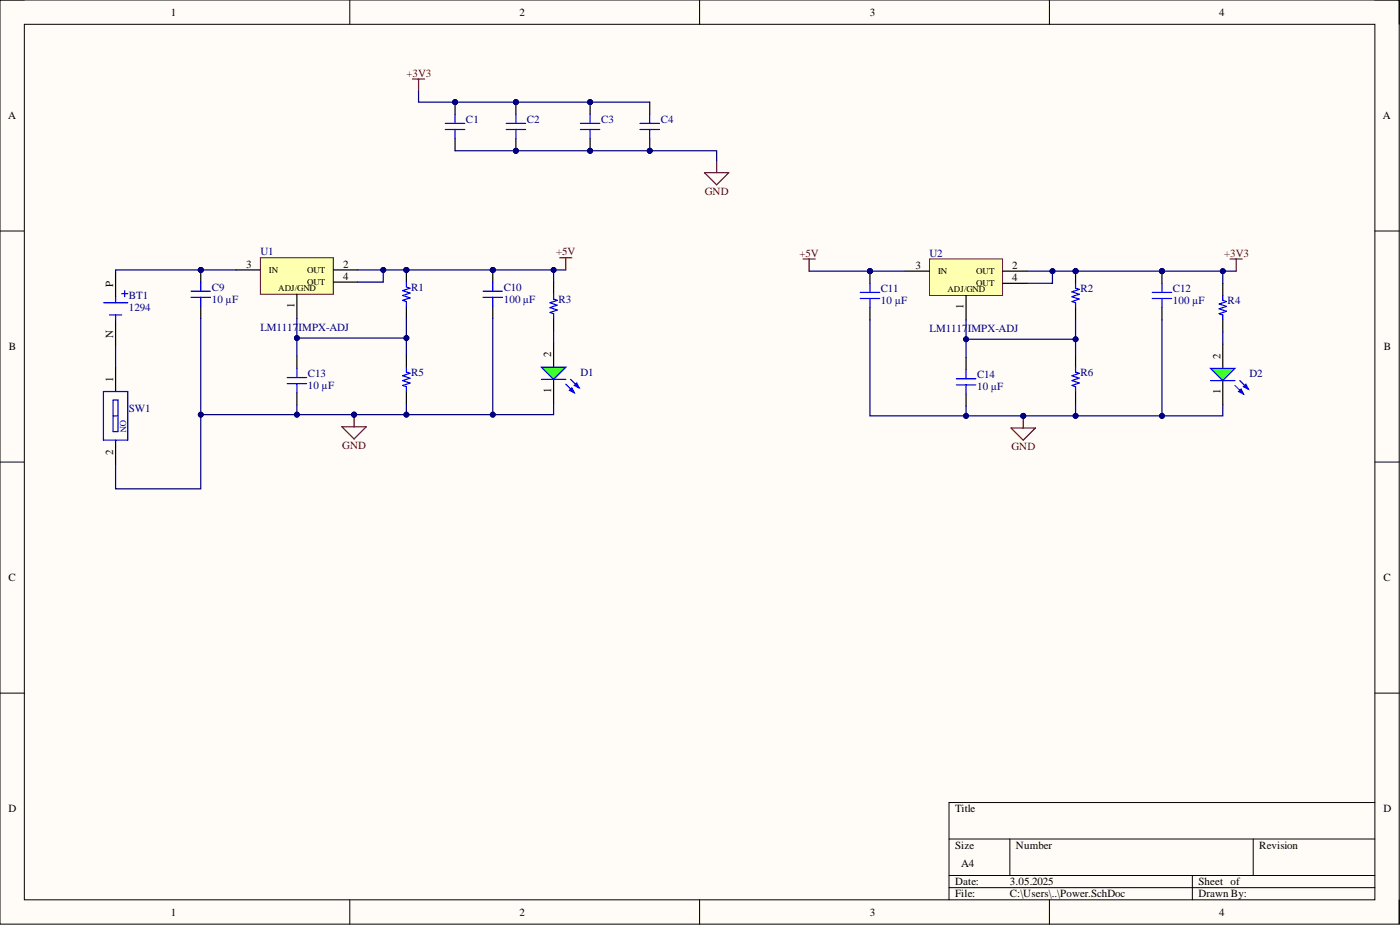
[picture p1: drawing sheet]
<svg xmlns="http://www.w3.org/2000/svg" width="292mm" height="193mm" viewBox="0 0 292 193" stroke-linecap="round" stroke-linejoin="round" font-family="sans-serif">
<defs><g id="words">
<g font-size="2.3">
<text x="35.6" y="3.3">1</text>
<text x="108.4" y="3.3">2</text>
<text x="181.5" y="3.3">3</text>
<text x="254.4" y="3.3">4</text>
<text x="1.7" y="24.9">A</text>
<text x="288.6" y="24.9">A</text>
<text x="23.6" y="59.9" transform="rotate(-90 23.6 59.9)">P</text>
<text x="51.4" y="55.8">3</text>
<text x="71.6" y="55.8">2</text>
<text x="71.6" y="58.3">4</text>
<text x="191" y="56.1">3</text>
<text x="211.2" y="56.1">2</text>
<text x="211.2" y="58.6">4</text>
<text x="61.4" y="64.3" transform="rotate(-90 61.4 64.3)">1</text>
<text x="201.1" y="64.5" transform="rotate(-90 201.1 64.5)">1</text>
<text x="23.6" y="70.6" transform="rotate(-90 23.6 70.6)">N</text>
<text x="1.9" y="73.1">B</text>
<text x="115" y="74.6" transform="rotate(-90 115 74.6)">2</text>
<text x="254.6" y="74.8" transform="rotate(-90 254.6 74.8)">2</text>
<text x="288.7" y="73.1">B</text>
<text x="23.6" y="79.7" transform="rotate(-90 23.6 79.7)">1</text>
<text x="115" y="82" transform="rotate(-90 115 82)">1</text>
<text x="254.6" y="82.3" transform="rotate(-90 254.6 82.3)">1</text>
<text x="23.6" y="94.9" transform="rotate(-90 23.6 94.9)">2</text>
<text x="1.8" y="121.3">C</text>
<text x="288.6" y="121.3">C</text>
<text x="1.8" y="169.5">D</text>
<text x="199.3" y="169.5">Title</text>
<text x="288.6" y="169.5">D</text>
<text x="199.3" y="177.1">Size</text>
<text x="212" y="177.1">Number</text>
<text x="262.7" y="177.1">Revision</text>
<text x="199.3" y="184.7">Date:</text>
<text x="200.5" y="180.9">A4</text>
<text x="210.7" y="184.7">3.05.2025</text>
<text x="250" y="184.7">Sheet of</text>
<text x="35.6" y="191">1</text>
<text x="108.4" y="191">2</text>
<text x="181.5" y="191">3</text>
<text x="199.3" y="187.2">File:</text>
<text x="210.7" y="187.2">C:\Users\..\Power.SchDoc</text>
<text x="250" y="187.2">Drawn By:</text>
<text x="254.4" y="191">4</text>
</g>
<g font-size="2.3" fill="#800000">
<text x="84.8" y="16">+3V3</text>
<text x="147.1" y="40.6">GND</text>
<text x="116" y="53.3">+5V</text>
<text x="166.8" y="53.5">+5V</text>
<text x="255.4" y="53.5">+3V3</text>
<text x="71.4" y="93.6">GND</text>
<text x="211" y="93.9">GND</text>
</g>
<g font-size="2.3" fill="#000080">
<text x="97.2" y="25.6">C1</text>
<text x="109.9" y="25.6">C2</text>
<text x="125.4" y="25.6">C3</text>
<text x="137.8" y="25.6">C4</text>
<text x="54.3" y="53.3">U1</text>
<text x="193.9" y="53.5">U2</text>
<text x="26.9" y="62.4">BT1</text>
<text x="26.9" y="64.9">1294</text>
<text x="44.2" y="60.6">C9</text>
<text x="44.2" y="63.2">10 µF</text>
<text x="85.8" y="60.6">R1</text>
<text x="105.1" y="60.6">C10</text>
<text x="105.1" y="63.2">100 µF</text>
<text x="116.5" y="63.2">R3</text>
<text x="183.8" y="60.9">C11</text>
<text x="183.8" y="63.4">10 µF</text>
<text x="225.4" y="60.9">R2</text>
<text x="244.7" y="60.9">C12</text>
<text x="244.7" y="63.4">100 µF</text>
<text x="256.1" y="63.4">R4</text>
<text x="54.3" y="69">LM1117</text>
<text x="62.3" y="69">IMPX-ADJ</text>
<text x="193.9" y="69.3">LM1117</text>
<text x="201.9" y="69.3">IMPX-ADJ</text>
<text x="64.2" y="78.6">C13</text>
<text x="64.2" y="81.2">10 µF</text>
<text x="85.8" y="78.4">R5</text>
<text x="121.1" y="78.4">D1</text>
<text x="203.8" y="78.9">C14</text>
<text x="203.8" y="81.4">10 µF</text>
<text x="225.4" y="78.4">R6</text>
<text x="260.7" y="78.6">D2</text>
<text x="26.9" y="86">SW1</text>
</g>
<g font-size="1.9">
<text x="56.1" y="56.9">IN</text>
<text x="64.1" y="56.9">OUT</text>
<text x="64.1" y="59.4">OUT</text>
<text x="195.7" y="57.2">IN</text>
<text x="203.7" y="57.2">OUT</text>
<text x="203.7" y="59.7">OUT</text>
<text x="58" y="60.7">ADJ/GND</text>
<text x="197.7" y="61">ADJ/GND</text>
</g>
<text font-size="1.9" fill="#0000bf" x="25" y="87.5" transform="rotate(90 25 87.5)">ON</text>
</g></defs>
<path d="M0 0h291.9v192.8h-291.9z" fill-rule="evenodd" fill="#fffcf8"/>
<path d="M0 0h291.9v192.8h-291.9z" fill="none" stroke="#000" stroke-width=".21"/>
<path d="M5.1 5.1h281.8v182.6h-281.8z" fill-rule="evenodd" fill="#fffcf8"/>
<g fill="none" stroke="#000" stroke-width=".21">
<path d="M0 0h5.1M73 0v5.1M146 0v5.1M219 0v5.1M286.9 0h5v5.1M5.1 5.1h281.8v182.6h-281.8zM0 48.2h5.1M286.9 48.2h5M0 96.4h5.1M286.9 96.4h5M0 144.6h5.1M286.9 144.6h5"/>
<path d="M198 175h88.9M210.7 175v7.6M261.5 175v7.6M286.9 167.4h-88.9v20.3M73 187.7v5.1M146 187.7v5.1M198 182.6h88.9M198 185.2h88.9M219 187.7v5.1M248.8 182.6v5.1M291.9 187.7v5.1"/>
</g>
<circle cx="41.9" cy="56.3" r=".51" fill="#000080"/>
<circle cx="41.9" cy="56.3" r=".51" fill="none" stroke="#000080" stroke-width=".21"/>
<path d="M41.9 56.3v2.5M41.9 63.9v2.6" fill="none" stroke="#000" stroke-width=".25"/>
<circle cx="41.9" cy="56.3" r=".51" fill="#000080"/>
<circle cx="41.9" cy="56.3" r=".51" fill="none" stroke="#000080" stroke-width=".21"/>
<path d="M41.9 58.8v2M39.9 60.8h4M39.9 62h4M41.9 62v1.9M59.9 78.8h4.1M61.9 76.9v1.9M59.9 80h4.1M61.9 80v1.9" fill="none" stroke="#00f" stroke-width=".25"/>
<path d="M61.9 74.3v2.6M61.9 81.9v2.6" fill="none" stroke="#000" stroke-width=".25"/>
<circle cx="102.8" cy="56.3" r=".51" fill="#000080"/>
<circle cx="102.8" cy="56.3" r=".51" fill="none" stroke="#000080" stroke-width=".21"/>
<path d="M102.8 56.3v2.5M102.8 63.9v2.6" fill="none" stroke="#000" stroke-width=".25"/>
<circle cx="102.8" cy="56.3" r=".51" fill="#000080"/>
<circle cx="102.8" cy="56.3" r=".51" fill="none" stroke="#000080" stroke-width=".21"/>
<path d="M102.8 58.8v2M100.8 60.8h4M100.8 62h4M102.8 62v1.9" fill="none" stroke="#00f" stroke-width=".25"/>
<path d="M54.3 53.8h15.3v7.6h-15.3z" fill-rule="evenodd" fill="#ffffb0"/>
<path d="M54.3 53.8h15.3v7.6h-15.3z" fill="none" stroke="#800000" stroke-width=".21"/>
<path d="M49.2 56.3h5.1M69.6 56.3h5M69.6 58.8h5M61.9 61.4v5.1" fill="none" stroke="#000" stroke-width=".25"/>
<circle cx="84.8" cy="56.3" r=".51" fill="#000080"/>
<circle cx="84.8" cy="56.3" r=".51" fill="none" stroke="#000080" stroke-width=".21"/>
<path d="M84.8 56.3v2.5" fill="none" stroke="#000" stroke-width=".25"/>
<circle cx="84.8" cy="56.3" r=".51" fill="#000080"/>
<circle cx="84.8" cy="56.3" r=".51" fill="none" stroke="#000080" stroke-width=".21"/>
<path d="M84.8 63.9v2.6M84.8 74.1v2.5M84.8 81.7v2.5" fill="none" stroke="#000" stroke-width=".25"/>
<path d="M84.8 58.8v1.1l.7 .2-1.5 .5 1.5 .5-1.5 .5 1.5 .5-1.5 .6 .8 .2v1M84.8 76.6v1l.7 .3-1.5 .5 1.5 .5-1.5 .5 1.5 .5-1.5 .5 .8 .3v1" fill="none" stroke="#00f" stroke-width=".25"/>
<path d="M71.3 89h5.1l-2.5 2.6zM73.9 86.5v2.5" fill="none" stroke="#800000" stroke-width=".25"/>
<circle cx="73.9" cy="86.5" r=".51" fill="#000080"/>
<circle cx="73.9" cy="86.5" r=".51" fill="none" stroke="#000080" stroke-width=".21"/>
<path d="M21.6 81.7h5.1v10.1h-5.1zM23.6 83.5h1v6.6h-1zM23.6 86.8h1" fill="none" stroke="#00f" stroke-width=".25"/>
<path d="M24.1 76.6v5.1M24.1 91.8v5.1" fill="none" stroke="#000" stroke-width=".25"/>
<circle cx="181.5" cy="56.6" r=".51" fill="#000080"/>
<circle cx="181.5" cy="56.6" r=".51" fill="none" stroke="#000080" stroke-width=".21"/>
<path d="M181.5 56.6v2.5M181.5 64.2v2.5" fill="none" stroke="#000" stroke-width=".25"/>
<circle cx="181.5" cy="56.6" r=".51" fill="#000080"/>
<circle cx="181.5" cy="56.6" r=".51" fill="none" stroke="#000080" stroke-width=".21"/>
<path d="M181.5 59.1v1.9M179.5 61h4M179.5 62.3h4M181.5 62.3v1.9M199.5 79h4.1M201.6 77.1v1.9M199.5 80.3h4.1M201.6 80.3v1.9" fill="none" stroke="#00f" stroke-width=".25"/>
<path d="M201.6 74.6v2.5M201.6 82.2v2.5" fill="none" stroke="#000" stroke-width=".25"/>
<circle cx="242.4" cy="56.6" r=".51" fill="#000080"/>
<circle cx="242.4" cy="56.6" r=".51" fill="none" stroke="#000080" stroke-width=".21"/>
<path d="M242.4 56.6v2.5M242.4 64.2v2.5" fill="none" stroke="#000" stroke-width=".25"/>
<circle cx="242.4" cy="56.6" r=".51" fill="#000080"/>
<circle cx="242.4" cy="56.6" r=".51" fill="none" stroke="#000080" stroke-width=".21"/>
<path d="M242.4 59.1v1.9M240.4 61h4.1M240.4 62.3h4.1M242.4 62.3v1.9" fill="none" stroke="#00f" stroke-width=".25"/>
<path d="M193.9 54h15.3v7.6h-15.3z" fill-rule="evenodd" fill="#ffffb0"/>
<path d="M193.9 54h15.3v7.6h-15.3z" fill="none" stroke="#800000" stroke-width=".21"/>
<path d="M188.9 56.6h5M209.2 56.6h5.1M209.2 59.1h5.1M201.6 61.6v5.1" fill="none" stroke="#000" stroke-width=".25"/>
<circle cx="224.4" cy="56.6" r=".51" fill="#000080"/>
<circle cx="224.4" cy="56.6" r=".51" fill="none" stroke="#000080" stroke-width=".21"/>
<path d="M224.4 56.6v2.5" fill="none" stroke="#000" stroke-width=".25"/>
<circle cx="224.4" cy="56.6" r=".51" fill="#000080"/>
<circle cx="224.4" cy="56.6" r=".51" fill="none" stroke="#000080" stroke-width=".21"/>
<path d="M224.4 64.2v2.5" fill="none" stroke="#000" stroke-width=".25"/>
<path d="M224.4 59.1v1l.8 .3-1.6 .5 1.6 .5-1.6 .5 1.6 .5-1.6 .5 .8 .3v1" fill="none" stroke="#00f" stroke-width=".25"/>
<path d="M211 89.3h5l-2.5 2.5zM213.5 86.8v2.5" fill="none" stroke="#800000" stroke-width=".25"/>
<circle cx="213.5" cy="86.8" r=".51" fill="#000080"/>
<circle cx="213.5" cy="86.8" r=".51" fill="none" stroke="#000080" stroke-width=".21"/>
<path d="M115.5 71.5v5.1M115.5 79.1v5.1M224.4 74.1v2.5M224.4 81.7v2.5" fill="none" stroke="#000" stroke-width=".25"/>
<path d="M224.4 76.6v1l.8 .3-1.6 .5 1.6 .5-1.6 .5 1.6 .5-1.6 .5 .8 .3v1" fill="none" stroke="#00f" stroke-width=".25"/>
<path d="M113 76.6h5l-2.5 2.5z" fill="#0f0"/>
<path d="M113 76.6h5l-2.5 2.5zM119.1 79.1l1.7 1.8M118 80.2l1.8 1.7" fill="none" stroke="#00f" stroke-width=".25"/>
<path d="M118.8 81.4l.5-.5 .5 1z" fill="#00f"/>
<path d="M118.8 81.4l.5-.5 .5 1z" fill="none" stroke="#00f" stroke-width=".25"/>
<path d="M119.8 80.4l.5-.5 .5 1z" fill="#00f"/>
<path d="M113 79.1h5M119.8 80.4l.5-.5 .5 1z" fill="none" stroke="#00f" stroke-width=".25"/>
<path d="M255.1 71.8v5.1M255.1 79.4v5.1" fill="none" stroke="#000" stroke-width=".25"/>
<path d="M252.6 76.9h5.1l-2.6 2.5z" fill="#0f0"/>
<path d="M252.6 76.9h5.1l-2.6 2.5zM258.7 79.4l1.8 1.8M257.7 80.4l1.7 1.8" fill="none" stroke="#00f" stroke-width=".25"/>
<path d="M258.4 81.7l.5-.5 .5 1z" fill="#00f"/>
<path d="M258.4 81.7l.5-.5 .5 1z" fill="none" stroke="#00f" stroke-width=".25"/>
<path d="M259.4 80.7l.5-.5 .6 1z" fill="#00f"/>
<path d="M115.5 61.4v1l.8 .3-1.6 .5 1.6 .5-1.6 .5 1.6 .5-1.6 .5 .8 .2v1.1M252.6 79.4h5.1M255.1 61.6v1.1l.8 .2-1.5 .5 1.5 .5-1.5 .5 1.5 .5-1.5 .5 .7 .3v1M259.4 80.7l.5-.5 .6 1z" fill="none" stroke="#00f" stroke-width=".25"/>
<path d="M115.5 58.8v2.6M255.1 59.1v2.5M115.5 66.5v2.5M255.1 66.7v2.6" fill="none" stroke="#000" stroke-width=".25"/>
<path d="M116.8 53.8h2.5M118 53.8v2.5M167.5 54h2.6M168.8 54v2.6M256.6 54h2.6M257.9 54v2.6" fill="none" stroke="#800000" stroke-width=".25"/>
<circle cx="107.6" cy="31.5" r=".51" fill="#000080"/>
<circle cx="107.6" cy="31.5" r=".51" fill="none" stroke="#000080" stroke-width=".21"/>
<circle cx="107.6" cy="21.3" r=".51" fill="#000080"/>
<circle cx="107.6" cy="21.3" r=".51" fill="none" stroke="#000080" stroke-width=".21"/>
<path d="M107.6 28.9v2.6" fill="none" stroke="#000" stroke-width=".25"/>
<circle cx="107.6" cy="31.5" r=".51" fill="#000080"/>
<circle cx="107.6" cy="31.5" r=".51" fill="none" stroke="#000080" stroke-width=".21"/>
<path d="M107.6 21.3v2.5" fill="none" stroke="#000" stroke-width=".25"/>
<circle cx="107.6" cy="21.3" r=".51" fill="#000080"/>
<circle cx="107.6" cy="21.3" r=".51" fill="none" stroke="#000080" stroke-width=".21"/>
<path d="M105.6 25.7h4.1M105.6 27h4.1M107.6 23.8v1.9M107.6 27v1.9" fill="none" stroke="#00f" stroke-width=".25"/>
<circle cx="94.9" cy="21.3" r=".51" fill="#000080"/>
<circle cx="94.9" cy="21.3" r=".51" fill="none" stroke="#000080" stroke-width=".21"/>
<path d="M94.9 21.3v2.5" fill="none" stroke="#000" stroke-width=".25"/>
<circle cx="94.9" cy="21.3" r=".51" fill="#000080"/>
<circle cx="94.9" cy="21.3" r=".51" fill="none" stroke="#000080" stroke-width=".21"/>
<path d="M94.9 28.9v2.6" fill="none" stroke="#000" stroke-width=".25"/>
<path d="M92.9 27h4.1M92.9 25.7h4.1M94.9 23.8v1.9M94.9 27v1.9" fill="none" stroke="#00f" stroke-width=".25"/>
<circle cx="135.6" cy="31.5" r=".51" fill="#000080"/>
<circle cx="135.6" cy="31.5" r=".51" fill="none" stroke="#000080" stroke-width=".21"/>
<path d="M135.6 28.9v2.6" fill="none" stroke="#000" stroke-width=".25"/>
<circle cx="135.6" cy="31.5" r=".51" fill="#000080"/>
<circle cx="135.6" cy="31.5" r=".51" fill="none" stroke="#000080" stroke-width=".21"/>
<path d="M135.6 21.3v2.5" fill="none" stroke="#000" stroke-width=".25"/>
<path d="M133.5 25.7h4.1M133.5 27h4.1M135.6 23.8v1.9M135.6 27v1.9" fill="none" stroke="#00f" stroke-width=".25"/>
<circle cx="123.1" cy="21.3" r=".51" fill="#000080"/>
<circle cx="123.1" cy="21.3" r=".51" fill="none" stroke="#000080" stroke-width=".21"/>
<circle cx="123.1" cy="31.5" r=".51" fill="#000080"/>
<circle cx="123.1" cy="31.5" r=".51" fill="none" stroke="#000080" stroke-width=".21"/>
<path d="M123.1 21.3v2.5" fill="none" stroke="#000" stroke-width=".25"/>
<circle cx="123.1" cy="21.3" r=".51" fill="#000080"/>
<circle cx="123.1" cy="21.3" r=".51" fill="none" stroke="#000080" stroke-width=".21"/>
<path d="M123.1 28.9v2.6" fill="none" stroke="#000" stroke-width=".25"/>
<circle cx="123.1" cy="31.5" r=".51" fill="#000080"/>
<circle cx="123.1" cy="31.5" r=".51" fill="none" stroke="#000080" stroke-width=".21"/>
<path d="M121.1 27h4.1M121.1 25.7h4.1M123.1 23.8v1.9M123.1 27v1.9M21.6 63.2h5.1M22.8 65.7h2.6M24.1 61.9v1.3M24.1 65.7v1.3M25.4 61.3h1.3M26 60.6v1.3" fill="none" stroke="#00f" stroke-width=".25"/>
<path d="M86.1 16.5h2.5M87.3 16.5v2.5M147 36h5.1l-2.6 2.6zM149.5 33.5v2.5" fill="none" stroke="#800000" stroke-width=".25"/>
<path d="M24.1 56.8v5.1M24.1 67v5" fill="none" stroke="#000" stroke-width=".25"/>
<path d="M80 56.3v2.5h-5.4" fill="none" stroke="#000080" stroke-width=".25"/>
<circle cx="80" cy="56.3" r=".51" fill="#000080"/>
<circle cx="80" cy="56.3" r=".51" fill="none" stroke="#000080" stroke-width=".21"/>
<path d="M41.9 56.3h7.3" fill="none" stroke="#000080" stroke-width=".25"/>
<circle cx="41.9" cy="56.3" r=".51" fill="#000080"/>
<circle cx="41.9" cy="56.3" r=".51" fill="none" stroke="#000080" stroke-width=".21"/>
<path d="M61.9 70.5h22.9" fill="none" stroke="#000080" stroke-width=".25"/>
<circle cx="61.9" cy="70.5" r=".51" fill="#000080"/>
<circle cx="61.9" cy="70.5" r=".51" fill="none" stroke="#000080" stroke-width=".21"/>
<circle cx="84.8" cy="70.5" r=".51" fill="#000080"/>
<circle cx="84.8" cy="70.5" r=".51" fill="none" stroke="#000080" stroke-width=".21"/>
<path d="M61.9 84.5v2h12" fill="none" stroke="#000080" stroke-width=".25"/>
<circle cx="61.9" cy="86.5" r=".51" fill="#000080"/>
<circle cx="61.9" cy="86.5" r=".51" fill="none" stroke="#000080" stroke-width=".21"/>
<circle cx="73.9" cy="86.5" r=".51" fill="#000080"/>
<circle cx="73.9" cy="86.5" r=".51" fill="none" stroke="#000080" stroke-width=".21"/>
<path d="M84.8 84.2v2.3h-10.9" fill="none" stroke="#000080" stroke-width=".25"/>
<circle cx="84.8" cy="86.5" r=".51" fill="#000080"/>
<circle cx="84.8" cy="86.5" r=".51" fill="none" stroke="#000080" stroke-width=".21"/>
<circle cx="73.9" cy="86.5" r=".51" fill="#000080"/>
<circle cx="73.9" cy="86.5" r=".51" fill="none" stroke="#000080" stroke-width=".21"/>
<path d="M84.8 56.3h18" fill="none" stroke="#000080" stroke-width=".25"/>
<circle cx="84.8" cy="56.3" r=".51" fill="#000080"/>
<circle cx="84.8" cy="56.3" r=".51" fill="none" stroke="#000080" stroke-width=".21"/>
<circle cx="102.8" cy="56.3" r=".51" fill="#000080"/>
<circle cx="102.8" cy="56.3" r=".51" fill="none" stroke="#000080" stroke-width=".21"/>
<path d="M102.8 66.5v20h-18" fill="none" stroke="#000080" stroke-width=".25"/>
<circle cx="84.8" cy="86.5" r=".51" fill="#000080"/>
<circle cx="84.8" cy="86.5" r=".51" fill="none" stroke="#000080" stroke-width=".21"/>
<circle cx="102.8" cy="86.5" r=".51" fill="#000080"/>
<circle cx="102.8" cy="86.5" r=".51" fill="none" stroke="#000080" stroke-width=".21"/>
<path d="M41.9 66.5v20h20" fill="none" stroke="#000080" stroke-width=".25"/>
<circle cx="41.9" cy="86.5" r=".51" fill="#000080"/>
<circle cx="41.9" cy="86.5" r=".51" fill="none" stroke="#000080" stroke-width=".21"/>
<circle cx="61.9" cy="86.5" r=".51" fill="#000080"/>
<circle cx="61.9" cy="86.5" r=".51" fill="none" stroke="#000080" stroke-width=".21"/>
<path d="M41.9 86.5v15.5h-17.8v-5.1" fill="none" stroke="#000080" stroke-width=".25"/>
<circle cx="41.9" cy="86.5" r=".51" fill="#000080"/>
<circle cx="41.9" cy="86.5" r=".51" fill="none" stroke="#000080" stroke-width=".21"/>
<path d="M219.6 56.6v2.5h-5.3" fill="none" stroke="#000080" stroke-width=".25"/>
<circle cx="219.6" cy="56.6" r=".51" fill="#000080"/>
<circle cx="219.6" cy="56.6" r=".51" fill="none" stroke="#000080" stroke-width=".21"/>
<path d="M181.5 56.6h7.4" fill="none" stroke="#000080" stroke-width=".25"/>
<circle cx="181.5" cy="56.6" r=".51" fill="#000080"/>
<circle cx="181.5" cy="56.6" r=".51" fill="none" stroke="#000080" stroke-width=".21"/>
<path d="M201.6 70.8h22.8" fill="none" stroke="#000080" stroke-width=".25"/>
<circle cx="201.6" cy="70.8" r=".51" fill="#000080"/>
<circle cx="201.6" cy="70.8" r=".51" fill="none" stroke="#000080" stroke-width=".21"/>
<circle cx="224.4" cy="70.8" r=".51" fill="#000080"/>
<circle cx="224.4" cy="70.8" r=".51" fill="none" stroke="#000080" stroke-width=".21"/>
<path d="M201.6 84.7v2.1h11.9" fill="none" stroke="#000080" stroke-width=".25"/>
<circle cx="201.6" cy="86.8" r=".51" fill="#000080"/>
<circle cx="201.6" cy="86.8" r=".51" fill="none" stroke="#000080" stroke-width=".21"/>
<circle cx="213.5" cy="86.8" r=".51" fill="#000080"/>
<circle cx="213.5" cy="86.8" r=".51" fill="none" stroke="#000080" stroke-width=".21"/>
<path d="M224.4 56.6h18" fill="none" stroke="#000080" stroke-width=".25"/>
<circle cx="224.4" cy="56.6" r=".51" fill="#000080"/>
<circle cx="224.4" cy="56.6" r=".51" fill="none" stroke="#000080" stroke-width=".21"/>
<circle cx="242.4" cy="56.6" r=".51" fill="#000080"/>
<circle cx="242.4" cy="56.6" r=".51" fill="none" stroke="#000080" stroke-width=".21"/>
<path d="M242.4 66.7v20.1h-18" fill="none" stroke="#000080" stroke-width=".25"/>
<circle cx="224.4" cy="86.8" r=".51" fill="#000080"/>
<circle cx="224.4" cy="86.8" r=".51" fill="none" stroke="#000080" stroke-width=".21"/>
<circle cx="242.4" cy="86.8" r=".51" fill="#000080"/>
<circle cx="242.4" cy="86.8" r=".51" fill="none" stroke="#000080" stroke-width=".21"/>
<path d="M181.5 66.7v20.1h20.1" fill="none" stroke="#000080" stroke-width=".25"/>
<circle cx="201.6" cy="86.8" r=".51" fill="#000080"/>
<circle cx="201.6" cy="86.8" r=".51" fill="none" stroke="#000080" stroke-width=".21"/>
<path d="M168.8 56.6h12.7" fill="none" stroke="#000080" stroke-width=".25"/>
<circle cx="181.5" cy="56.6" r=".51" fill="#000080"/>
<circle cx="181.5" cy="56.6" r=".51" fill="none" stroke="#000080" stroke-width=".21"/>
<path d="M115.5 56.3v2.5" fill="none" stroke="#000080" stroke-width=".25"/>
<circle cx="115.5" cy="56.3" r=".51" fill="#000080"/>
<circle cx="115.5" cy="56.3" r=".51" fill="none" stroke="#000080" stroke-width=".21"/>
<path d="M115.5 69v2.5M115.5 84.2v2.3h-12.7" fill="none" stroke="#000080" stroke-width=".25"/>
<circle cx="102.8" cy="86.5" r=".51" fill="#000080"/>
<circle cx="102.8" cy="86.5" r=".51" fill="none" stroke="#000080" stroke-width=".21"/>
<path d="M255.1 56.6v2.5" fill="none" stroke="#000080" stroke-width=".25"/>
<circle cx="255.1" cy="56.6" r=".51" fill="#000080"/>
<circle cx="255.1" cy="56.6" r=".51" fill="none" stroke="#000080" stroke-width=".21"/>
<path d="M255.1 69.3v2.5M255.1 84.5v2.3h-12.7" fill="none" stroke="#000080" stroke-width=".25"/>
<circle cx="242.4" cy="86.8" r=".51" fill="#000080"/>
<circle cx="242.4" cy="86.8" r=".51" fill="none" stroke="#000080" stroke-width=".21"/>
<path d="M214.3 56.6h10.1" fill="none" stroke="#000080" stroke-width=".25"/>
<circle cx="219.6" cy="56.6" r=".51" fill="#000080"/>
<circle cx="219.6" cy="56.6" r=".51" fill="none" stroke="#000080" stroke-width=".21"/>
<circle cx="224.4" cy="56.6" r=".51" fill="#000080"/>
<circle cx="224.4" cy="56.6" r=".51" fill="none" stroke="#000080" stroke-width=".21"/>
<path d="M242.4 56.6h15.5" fill="none" stroke="#000080" stroke-width=".25"/>
<circle cx="242.4" cy="56.6" r=".51" fill="#000080"/>
<circle cx="242.4" cy="56.6" r=".51" fill="none" stroke="#000080" stroke-width=".21"/>
<circle cx="255.1" cy="56.6" r=".51" fill="#000080"/>
<circle cx="255.1" cy="56.6" r=".51" fill="none" stroke="#000080" stroke-width=".21"/>
<path d="M201.6 66.7v7.9" fill="none" stroke="#000080" stroke-width=".25"/>
<circle cx="201.6" cy="70.8" r=".51" fill="#000080"/>
<circle cx="201.6" cy="70.8" r=".51" fill="none" stroke="#000080" stroke-width=".21"/>
<path d="M224.4 66.7v7.4" fill="none" stroke="#000080" stroke-width=".25"/>
<circle cx="224.4" cy="70.8" r=".51" fill="#000080"/>
<circle cx="224.4" cy="70.8" r=".51" fill="none" stroke="#000080" stroke-width=".21"/>
<path d="M74.6 56.3h10.2" fill="none" stroke="#000080" stroke-width=".25"/>
<circle cx="80" cy="56.3" r=".51" fill="#000080"/>
<circle cx="80" cy="56.3" r=".51" fill="none" stroke="#000080" stroke-width=".21"/>
<circle cx="84.8" cy="56.3" r=".51" fill="#000080"/>
<circle cx="84.8" cy="56.3" r=".51" fill="none" stroke="#000080" stroke-width=".21"/>
<path d="M102.8 56.3h15.2" fill="none" stroke="#000080" stroke-width=".25"/>
<circle cx="102.8" cy="56.3" r=".51" fill="#000080"/>
<circle cx="102.8" cy="56.3" r=".51" fill="none" stroke="#000080" stroke-width=".21"/>
<circle cx="115.5" cy="56.3" r=".51" fill="#000080"/>
<circle cx="115.5" cy="56.3" r=".51" fill="none" stroke="#000080" stroke-width=".21"/>
<path d="M61.9 66.5v7.8" fill="none" stroke="#000080" stroke-width=".25"/>
<circle cx="61.9" cy="70.5" r=".51" fill="#000080"/>
<circle cx="61.9" cy="70.5" r=".51" fill="none" stroke="#000080" stroke-width=".21"/>
<path d="M84.8 66.5v7.6" fill="none" stroke="#000080" stroke-width=".25"/>
<circle cx="84.8" cy="70.5" r=".51" fill="#000080"/>
<circle cx="84.8" cy="70.5" r=".51" fill="none" stroke="#000080" stroke-width=".21"/>
<path d="M41.9 56.3h-17.8v.5" fill="none" stroke="#000080" stroke-width=".25"/>
<circle cx="41.9" cy="56.3" r=".51" fill="#000080"/>
<circle cx="41.9" cy="56.3" r=".51" fill="none" stroke="#000080" stroke-width=".21"/>
<path d="M24.1 72v4.6M224.4 84.2v2.6h-10.9" fill="none" stroke="#000080" stroke-width=".25"/>
<circle cx="213.5" cy="86.8" r=".51" fill="#000080"/>
<circle cx="213.5" cy="86.8" r=".51" fill="none" stroke="#000080" stroke-width=".21"/>
<circle cx="224.4" cy="86.8" r=".51" fill="#000080"/>
<circle cx="224.4" cy="86.8" r=".51" fill="none" stroke="#000080" stroke-width=".21"/>
<path d="M87.3 19v2.3h48.3" fill="none" stroke="#000080" stroke-width=".25"/>
<circle cx="94.9" cy="21.3" r=".51" fill="#000080"/>
<circle cx="94.9" cy="21.3" r=".51" fill="none" stroke="#000080" stroke-width=".21"/>
<circle cx="107.6" cy="21.3" r=".51" fill="#000080"/>
<circle cx="107.6" cy="21.3" r=".51" fill="none" stroke="#000080" stroke-width=".21"/>
<circle cx="123.1" cy="21.3" r=".51" fill="#000080"/>
<circle cx="123.1" cy="21.3" r=".51" fill="none" stroke="#000080" stroke-width=".21"/>
<path d="M94.9 31.5h54.6v2" fill="none" stroke="#000080" stroke-width=".25"/>
<circle cx="135.6" cy="31.5" r=".51" fill="#000080"/>
<circle cx="135.6" cy="31.5" r=".51" fill="none" stroke="#000080" stroke-width=".21"/>
<circle cx="123.1" cy="31.5" r=".51" fill="#000080"/>
<circle cx="123.1" cy="31.5" r=".51" fill="none" stroke="#000080" stroke-width=".21"/>
<circle cx="107.6" cy="31.5" r=".51" fill="#000080"/>
<circle cx="107.6" cy="31.5" r=".51" fill="none" stroke="#000080" stroke-width=".21"/>
<use href="#words"/>
</svg>
